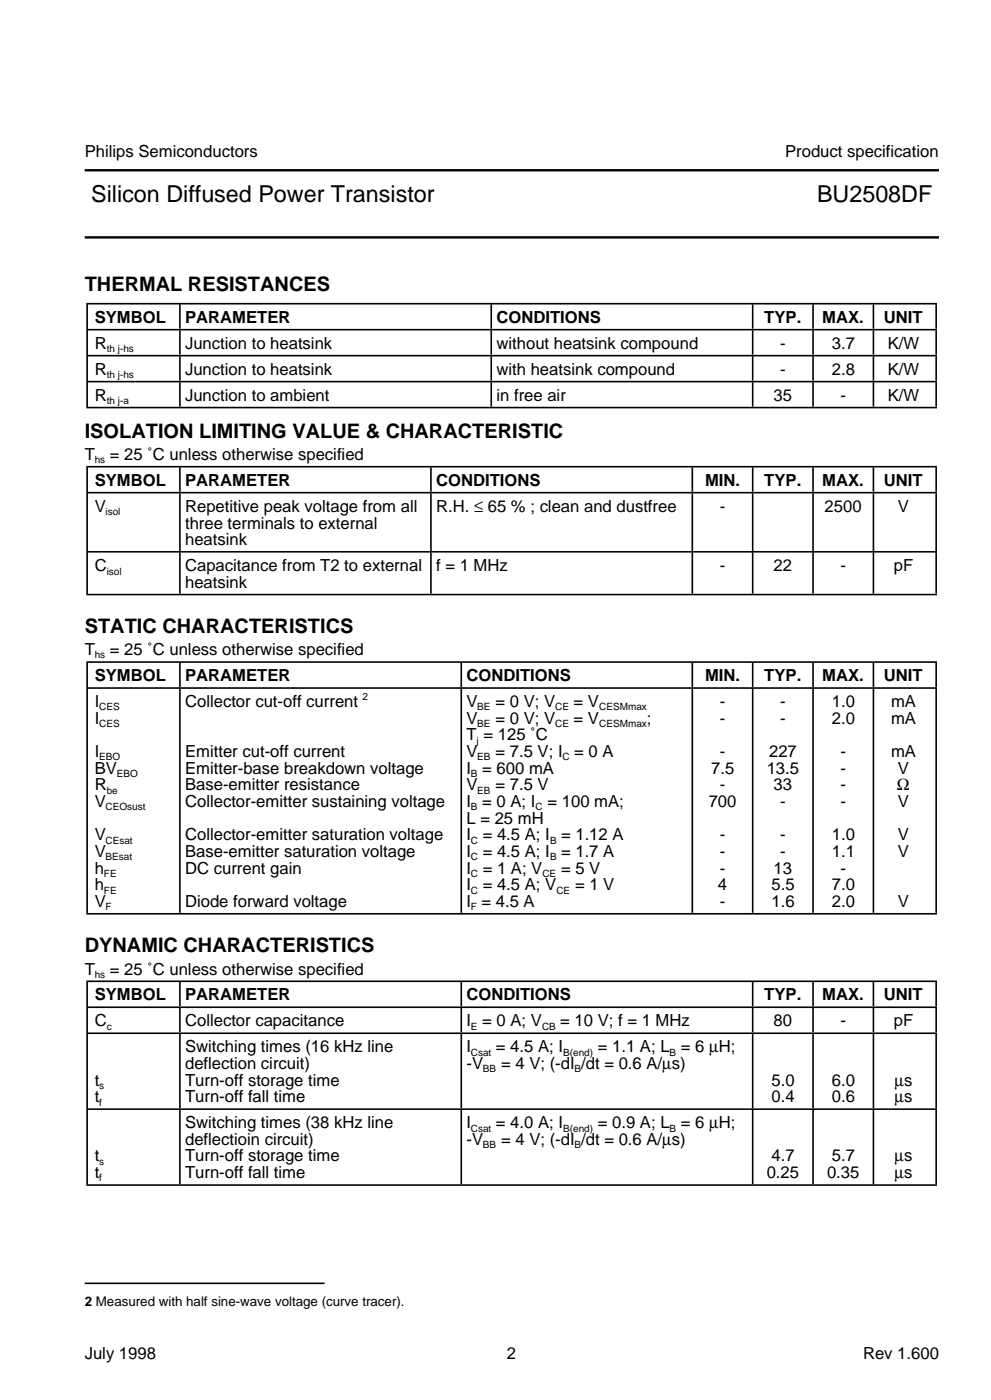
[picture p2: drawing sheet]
<svg xmlns="http://www.w3.org/2000/svg" width="210mm" height="297mm" viewBox="0 0 210 297" stroke-linecap="round" stroke-linejoin="round" font-family="sans-serif">
<defs><g id="words">
<g font-size="4.9">
<text x="19.3" y="42.8">Silicon Diffused Power Transistor</text>
<text x="173.1" y="42.8">BU2508DF</text>
</g>
<g font-size="4.2">
<text x="17.9" y="61.7">THERMAL RESISTANCES</text>
<text x="17.9" y="92.7">ISOLATION LIMITING VALUE &amp; CHARACTERISTIC</text>
<text x="17.9" y="134.1">STATIC CHARACTERISTICS</text>
<text x="17.9" y="201.8">DYNAMIC CHARACTERISTICS</text>
</g>
<g font-size="3.5">
<text x="17.9" y="33.3">Philips Semiconductors</text>
<text x="166.3" y="33.3">Product specification</text>
<text x="20.1" y="68.4">SYMBOL</text>
<text x="39.2" y="68.4">PARAMETER</text>
<text x="105.2" y="68.4">CONDITIONS</text>
<text x="161.9" y="68.4">TYP.</text>
<text x="174.2" y="68.4">MAX.</text>
<text x="187.2" y="68.4">UNIT</text>
<text x="20.1" y="73.9">R</text>
<text x="39.2" y="73.9">Junction to heatsink</text>
<text x="105.2" y="73.9">without heatsink compound</text>
<text x="165.3" y="73.9">-</text>
<text x="176.2" y="73.9">3.7</text>
<text x="188.1" y="73.9">K/W</text>
<text x="20.1" y="79.4">R</text>
<text x="39.2" y="79.4">Junction to heatsink</text>
<text x="105.2" y="79.4">with heatsink compound</text>
<text x="165.3" y="79.4">-</text>
<text x="176.2" y="79.4">2.8</text>
<text x="188.1" y="79.4">K/W</text>
<text x="20.1" y="84.9">R</text>
<text x="39.2" y="84.9">Junction to ambient</text>
<text x="105.2" y="84.9">in free air</text>
<text x="163.8" y="84.9">35</text>
<text x="178.1" y="84.9">-</text>
<text x="188" y="84.9">K/W</text>
<text x="17.9" y="97.5">T</text>
<text x="23.2" y="97.5">= 25 ˚C unless otherwise specified</text>
<text x="20.1" y="103">SYMBOL</text>
<text x="39.2" y="103">PARAMETER</text>
<text x="92.4" y="103">CONDITIONS</text>
<text x="149.4" y="103">MIN.</text>
<text x="161.9" y="103">TYP.</text>
<text x="174.2" y="103">MAX.</text>
<text x="187.2" y="103">UNIT</text>
<text x="20.1" y="108.5">V</text>
<text x="39.2" y="108.5">Repetitive peak voltage from all</text>
<text x="39.2" y="112">three terminals to external</text>
<text x="92.4" y="108.5">R.H. ≤ 65 % ; clean and dustfree</text>
<text x="152.5" y="108.5">-</text>
<text x="174.7" y="108.5">2500</text>
<text x="190.2" y="108.5">V</text>
<text x="39.2" y="115.5">heatsink</text>
<text x="20.1" y="121">C</text>
<text x="39.2" y="121">Capacitance from T2 to external</text>
<text x="39.2" y="124.6">heatsink</text>
<text x="92.4" y="121">f = 1 MHz</text>
<text x="152.5" y="121">-</text>
<text x="163.8" y="121">22</text>
<text x="178.1" y="121">-</text>
<text x="189.3" y="121">pF</text>
<text x="17.9" y="138.9">T</text>
<text x="23.2" y="138.9">= 25 ˚C unless otherwise specified</text>
<text x="20.1" y="144.4">SYMBOL</text>
<text x="20.1" y="149.9">I</text>
<text x="39.2" y="144.4">PARAMETER</text>
<text x="39.2" y="149.9">Collector cut-off current</text>
<text x="98.8" y="144.4">CONDITIONS</text>
<text x="98.8" y="149.9">V</text>
<text x="105" y="149.9">= 0 V; V</text>
<text x="121.5" y="149.9">= V</text>
<text x="149.4" y="144.4">MIN.</text>
<text x="152.5" y="149.9">-</text>
<text x="161.9" y="144.4">TYP.</text>
<text x="165.3" y="149.9">-</text>
<text x="174.2" y="144.4">MAX.</text>
<text x="176.2" y="149.9">1.0</text>
<text x="187.2" y="144.4">UNIT</text>
<text x="188.7" y="149.9">mA</text>
<text x="20.1" y="153.4">I</text>
<text x="98.8" y="153.4">V</text>
<text x="105" y="153.4">= 0 V; V</text>
<text x="121.5" y="153.4">= V</text>
<text x="137" y="153.4">;</text>
<text x="152.5" y="153.4">-</text>
<text x="165.3" y="153.4">-</text>
<text x="176.2" y="153.4">2.0</text>
<text x="188.7" y="153.4">mA</text>
<text x="20.1" y="160.5">I</text>
<text x="39.2" y="160.5">Emitter cut-off current</text>
<text x="98.8" y="156.9">T = 125 ˚C</text>
<text x="98.8" y="160.5">V</text>
<text x="105" y="160.5">= 7.5 V; I = 0 A</text>
<text x="152.5" y="160.5">-</text>
<text x="162.9" y="160.5">227</text>
<text x="178.1" y="160.5">-</text>
<text x="188.7" y="160.5">mA</text>
<text x="20.1" y="167.5">R</text>
<text x="20.1" y="164">BV</text>
<text x="39.2" y="164">Emitter-base breakdown voltage</text>
<text x="39.2" y="167.5">Base-emitter resistance</text>
<text x="98.8" y="164">I = 600 mA</text>
<text x="98.8" y="167.5">V</text>
<text x="105" y="167.5">= 7.5 V</text>
<text x="150.6" y="164">7.5</text>
<text x="152.5" y="167.5">-</text>
<text x="162.4" y="164">13.5</text>
<text x="163.8" y="167.5">33</text>
<text x="178.1" y="164">-</text>
<text x="178.1" y="167.5">-</text>
<text x="190" y="167.5">Ω</text>
<text x="190.2" y="164">V</text>
<text x="20.1" y="171">V</text>
<text x="39.2" y="171">Collector-emitter sustaining voltage</text>
<text x="98.8" y="171">I = 0 A; I</text>
<text x="116" y="171">= 100 mA;</text>
<text x="150.1" y="171">700</text>
<text x="165.3" y="171">-</text>
<text x="178.1" y="171">-</text>
<text x="190.2" y="171">V</text>
<text x="20.1" y="178.1">V</text>
<text x="39.2" y="178.1">Collector-emitter saturation voltage</text>
<text x="98.8" y="174.6">L = 25 mH</text>
<text x="98.8" y="178.1">I = 4.5 A; I = 1.12 A</text>
<text x="152.5" y="178.1">-</text>
<text x="165.3" y="178.1">-</text>
<text x="176.2" y="178.1">1.0</text>
<text x="190.2" y="178.1">V</text>
<text x="20.1" y="181.6">V</text>
<text x="20.1" y="185.2">h</text>
<text x="39.2" y="181.6">Base-emitter saturation voltage</text>
<text x="39.2" y="185.2">DC current gain</text>
<text x="98.8" y="185.2">I = 1 A; V</text>
<text x="98.8" y="181.6">I = 4.5 A; I = 1.7 A</text>
<text x="118.8" y="185.2">= 5 V</text>
<text x="152.5" y="181.6">-</text>
<text x="152.5" y="185.2">-</text>
<text x="163.8" y="185.2">13</text>
<text x="165.3" y="181.6">-</text>
<text x="176.2" y="181.6">1.1</text>
<text x="178.1" y="185.2">-</text>
<text x="190.2" y="181.6">V</text>
<text x="20.1" y="188.7">h</text>
<text x="98.8" y="188.7">I = 4.5 A; V</text>
<text x="121.8" y="188.7">= 1 V</text>
<text x="152.1" y="188.7">4</text>
<text x="163.4" y="188.7">5.5</text>
<text x="176.2" y="188.7">7.0</text>
<text x="20.1" y="192.2">V</text>
<text x="39.2" y="192.2">Diode forward voltage</text>
<text x="98.8" y="192.2">I = 4.5 A</text>
<text x="152.5" y="192.2">-</text>
<text x="163.4" y="192.2">1.6</text>
<text x="176.2" y="192.2">2.0</text>
<text x="190.2" y="192.2">V</text>
<text x="17.9" y="206.5">T</text>
<text x="23.2" y="206.5">= 25 ˚C unless otherwise specified</text>
<text x="20.1" y="212">SYMBOL</text>
<text x="39.2" y="212">PARAMETER</text>
<text x="98.8" y="212">CONDITIONS</text>
<text x="161.9" y="212">TYP.</text>
<text x="174.2" y="212">MAX.</text>
<text x="187.2" y="212">UNIT</text>
<text x="20.1" y="217.5">C</text>
<text x="39.2" y="217.5">Collector capacitance</text>
<text x="98.8" y="217.5">I = 0 A; V</text>
<text x="118.7" y="217.5">= 10 V; f = 1 MHz</text>
<text x="163.8" y="217.5">80</text>
<text x="178.1" y="217.5">-</text>
<text x="189.3" y="217.5">pF</text>
<text x="39.2" y="223">Switching times (16 kHz line</text>
<text x="39.2" y="226.6">deflection circuit)</text>
<text x="98.8" y="226.6">-V</text>
<text x="98.8" y="223">I</text>
<text x="105" y="223">= 4.5 A; I</text>
<text x="106.1" y="226.6">= 4 V; (-dI /dt = 0.6 A/µs)</text>
<text x="126.6" y="223">= 1.1 A; L = 6 µH;</text>
<text x="20.1" y="230.1">t</text>
<text x="20.1" y="233.6">t</text>
<text x="39.2" y="230.1">Turn-off storage time</text>
<text x="39.2" y="233.6">Turn-off fall time</text>
<text x="163.4" y="233.6">0.4</text>
<text x="163.4" y="230.1">5.0</text>
<text x="176.2" y="233.6">0.6</text>
<text x="176.2" y="230.1">6.0</text>
<text x="189.5" y="230.1">µs</text>
<text x="189.5" y="233.6">µs</text>
<text x="39.2" y="239.1">Switching times (38 kHz line</text>
<text x="98.8" y="239.1">I</text>
<text x="105" y="239.1">= 4.0 A; I</text>
<text x="126.6" y="239.1">= 0.9 A; L = 6 µH;</text>
<text x="39.2" y="242.7">deflectioin circuit)</text>
<text x="98.8" y="242.7">-V</text>
<text x="106.1" y="242.7">= 4 V; (-dI /dt = 0.6 A/µs)</text>
<text x="20.1" y="246.1">t</text>
<text x="20.1" y="249.7">t</text>
<text x="39.2" y="246.1">Turn-off storage time</text>
<text x="39.2" y="249.7">Turn-off fall time</text>
<text x="162.4" y="249.7">0.25</text>
<text x="163.4" y="246.1">4.7</text>
<text x="175.2" y="249.7">0.35</text>
<text x="176.2" y="246.1">5.7</text>
<text x="189.5" y="246.1">µs</text>
<text x="189.5" y="249.7">µs</text>
<text x="17.9" y="288.1">July 1998</text>
<text x="107.4" y="288.1">2</text>
<text x="182.8" y="288.1">Rev 1.600</text>
</g>
<text font-size="2.8" x="17.9" y="276.7">2 Measured with half sine-wave voltage (curve tracer).</text>
<g font-size="2.1">
<text x="22.6" y="74.6">th j-hs</text>
<text x="22.6" y="80.1">th j-hs</text>
<text x="22.6" y="85.6">th j-a</text>
<text x="20.1" y="98.1">hs</text>
<text x="22.4" y="109.1">isol</text>
<text x="22.6" y="121.8">isol</text>
<text x="20.1" y="139.5">hs</text>
<text x="76.8" y="148.4">2</text>
<text x="21" y="150.6">CES</text>
<text x="21" y="154.1">CES</text>
<text x="101.1" y="150.6">BE</text>
<text x="101.1" y="154.1">BE</text>
<text x="117.6" y="150.6">CE</text>
<text x="117.6" y="154.1">CE</text>
<text x="126.9" y="150.6">CESMmax</text>
<text x="126.9" y="154.1">CESMmax</text>
<text x="21" y="161.1">EBO</text>
<text x="100.9" y="157.7">j</text>
<text x="101.1" y="161.1">EB</text>
<text x="119.1" y="161.1">C</text>
<text x="24.7" y="164.7">EBO</text>
<text x="99.7" y="164.7">B</text>
<text x="22.4" y="171.7">CEOsust</text>
<text x="22.6" y="168.2">be</text>
<text x="99.7" y="171.7">B</text>
<text x="101.1" y="168.2">EB</text>
<text x="113.5" y="171.7">C</text>
<text x="22.4" y="178.8">CEsat</text>
<text x="99.7" y="178.8">C</text>
<text x="116.5" y="178.8">B</text>
<text x="22" y="185.9">FE</text>
<text x="22.4" y="182.3">BEsat</text>
<text x="99.7" y="182.3">C</text>
<text x="99.7" y="185.9">C</text>
<text x="114.9" y="185.9">CE</text>
<text x="116.5" y="182.3">B</text>
<text x="22" y="189.4">FE</text>
<text x="99.7" y="189.4">C</text>
<text x="117.9" y="189.4">CE</text>
<text x="22.4" y="192.9">F</text>
<text x="99.7" y="192.9">F</text>
<text x="20.1" y="207.2">hs</text>
<text x="22.6" y="218.2">c</text>
<text x="99.7" y="218.2">E</text>
<text x="114.8" y="218.2">CB</text>
<text x="99.7" y="223.7">Csat</text>
<text x="102.3" y="227.3">BB</text>
<text x="119.3" y="223.7">B(end)</text>
<text x="121.7" y="227.3">B</text>
<text x="141.8" y="223.7">B</text>
<text x="21" y="230.8">s</text>
<text x="21" y="234.3">f</text>
<text x="99.7" y="239.8">Csat</text>
<text x="119.3" y="239.8">B(end)</text>
<text x="141.8" y="239.8">B</text>
<text x="102.3" y="243.3">BB</text>
<text x="121.7" y="243.3">B</text>
<text x="21" y="246.9">s</text>
<text x="21" y="250.4">f</text>
</g>
</g></defs>
<g fill="none" stroke="#000" stroke-width=".34">
<path d="M18.6 75.4h179.9M18.6 69.9h179.9M18.6 64.4h179.9M18.6 98.9h179.9M18.6 86.4h179.9M18.6 80.9h179.9M18.6 116.9h179.9M18.6 104.4h179.9M18.6 126h179.9M18.6 145.8h179.9M18.6 140.3h179.9M18.6 193.6h179.9"/>
<path d="M18.6 219h179.9M18.6 213.5h179.9M18.6 208h179.9M18.6 235h179.9M18.6 251.1h179.9M17.9 272h50.8"/>
</g>
<path d="M37.9 227h.4M97.5 227h.4M159.3 227h.3M172 227h.4M184.8 227h.4M198.1 227h.4M37.9 243.1h.4M97.5 243.1h.4M159.3 243.1h.3M172 243.1h.4M184.8 243.1h.4M198.1 243.1h.4" fill="none" stroke="#000" stroke-width="15.7" stroke-linecap="butt"/>
<g fill="none" stroke="#000" stroke-width="5.2" stroke-linecap="butt">
<path d="M37.9 78.1h.4M37.9 72.6h.4M37.9 67.1h.4M103.9 78.1h.3M103.9 72.6h.3M103.9 67.1h.3M159.3 78.1h.3M159.3 72.6h.3M159.3 67.1h.3M172 78.1h.4M172 72.6h.4M172 67.1h.4"/>
<path d="M184.8 78.1h.4M184.8 72.6h.4M184.8 67.1h.4M198.1 78.1h.4M198.1 72.6h.4M198.1 67.1h.4M37.9 83.6h.4M103.9 83.6h.3M159.3 83.6h.3M172 83.6h.4M184.8 83.6h.4M198.1 83.6h.4"/>
<path d="M37.9 101.6h.4M91.1 101.6h.3M146.5 101.6h.3M159.3 101.6h.3M172 101.6h.4M184.8 101.6h.4M198.1 101.6h.4M37.9 143h.4M97.5 143h.4M146.5 143h.3M159.3 143h.3M172 143h.4"/>
<path d="M184.8 143h.4M198.1 143h.4M37.9 216.2h.4M37.9 210.7h.4M97.5 216.2h.4M97.5 210.7h.4M159.3 216.2h.3M159.3 210.7h.3M172 216.2h.4M172 210.7h.4M184.8 216.2h.4M184.8 210.7h.4"/>
<path d="M198.1 216.2h.4M198.1 210.7h.4"/>
</g>
<path d="M18.3 229.5h.3" fill="none" stroke="#000" stroke-width="43.5" stroke-linecap="butt"/>
<path d="M37.9 169.7h.4M97.5 169.7h.4M146.5 169.7h.3M159.3 169.7h.3M172 169.7h.4M184.8 169.7h.4M198.1 169.7h.4" fill="none" stroke="#000" stroke-width="47.5" stroke-linecap="butt"/>
<path d="M18.3 167h.3" fill="none" stroke="#000" stroke-width="53.7" stroke-linecap="butt"/>
<path d="M37.9 121.4h.4M91.1 121.4h.3M146.5 121.4h.3M159.3 121.4h.3M172 121.4h.4M184.8 121.4h.4M198.1 121.4h.4" fill="none" stroke="#000" stroke-width="8.7" stroke-linecap="butt"/>
<path d="M37.9 110.7h.4M91.1 110.7h.3M146.5 110.7h.3M159.3 110.7h.3M172 110.7h.4M184.8 110.7h.4M198.1 110.7h.4" fill="none" stroke="#000" stroke-width="12.2" stroke-linecap="butt"/>
<path d="M18.3 112.5h.3" fill="none" stroke="#000" stroke-width="27.4" stroke-linecap="butt"/>
<path d="M18.3 75.4h.3" fill="none" stroke="#000" stroke-width="22.4" stroke-linecap="butt"/>
<path d="M17.9 36.1h181M17.9 50.3h181" fill="none" stroke="#000" stroke-width=".51"/>
<use href="#words"/>
</svg>
